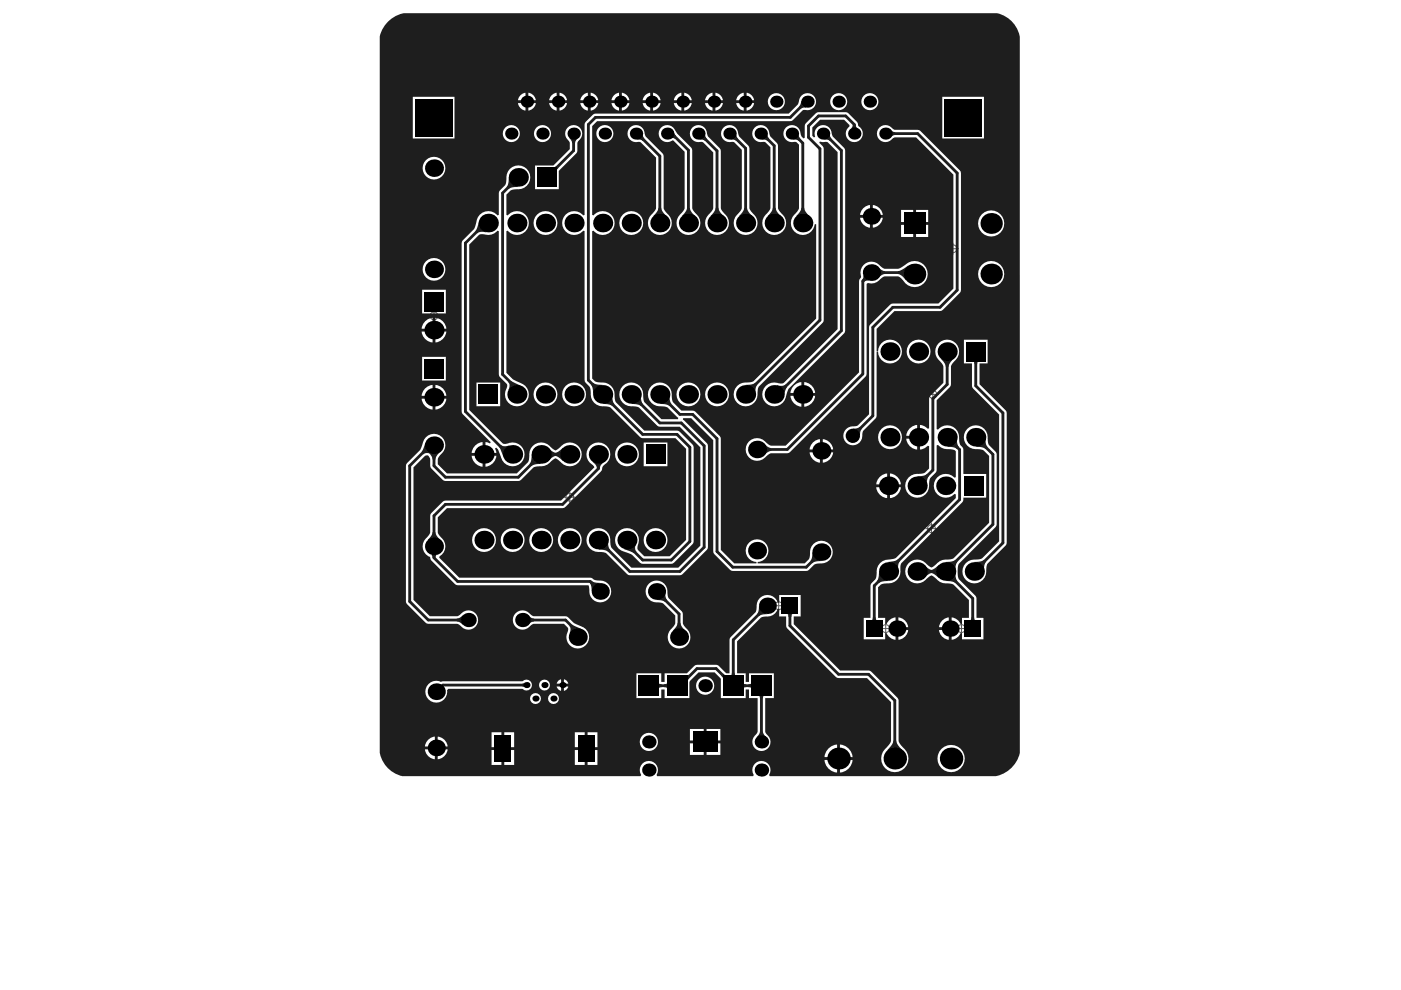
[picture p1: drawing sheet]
<svg xmlns="http://www.w3.org/2000/svg" width="297mm" height="210mm" viewBox="0 0 297 210" stroke-linecap="round" stroke-linejoin="round" font-family="sans-serif">
<g fill="none" stroke="#5a5a5a" stroke-width=".21">
<path d="M90.8 46.4h2.4M92 45.2v2.4M200.8 52.7h2.4M202 51.5v2.4M90.8 67h2.4M92 65.8v2.4M135.7 65.5h2.4M136.9 64.3v2.3M196.6 83.6h2.4M197.8 82.4v2.4M90.8 105.1h2.4M92 103.9v2.4"/>
<path d="M119.6 105.4h2.4M120.8 104.2v2.4M159.3 106h2.4M160.5 104.8v2.4M173 106.3h2.3M174.1 105.1v2.4M196.3 112.1h2.4M197.5 110.9v2.4M103.9 131.5h2.3M105 130.3v2.4M132 135.1h2.4M133.2 133.9v2.4"/>
<path d="M163.9 128.4h2.4M165.1 127.2v2.4M186.6 133.3h2.4M187.8 132.1v2.4M202.7 133.3h2.3M203.8 132.1v2.4"/>
<circle cx="92" cy="46.4" r=".83"/>
<circle cx="202" cy="52.7" r=".83"/>
<circle cx="92" cy="67" r=".83"/>
<circle cx="136.9" cy="65.5" r=".83"/>
<circle cx="197.8" cy="83.6" r=".83"/>
<circle cx="92" cy="105.1" r=".83"/>
<circle cx="120.8" cy="105.4" r=".83"/>
<circle cx="160.5" cy="106" r=".83"/>
<circle cx="174.1" cy="106.3" r=".83"/>
<circle cx="197.5" cy="112.1" r=".83"/>
<circle cx="105" cy="131.5" r=".83"/>
<circle cx="133.2" cy="135.1" r=".83"/>
<circle cx="165.1" cy="128.4" r=".83"/>
<circle cx="187.8" cy="133.3" r=".83"/>
<circle cx="203.8" cy="133.3" r=".83"/>
</g>
<g fill="#1e1e1e">
<path d="M90.7 95.8h2.7l-.8 .9-.3 .7h-.6l-.2-.7z"/>
<path d="M96.9 131.2l.6-.2 .7-.6v2.1l-.7-.5-.6-.2z"/>
<path d="M101.5 46.9l1.6 2.4-.5-.1a1.65 1.65 0 0 0-1.5 .3l-.3-.5 .4-.7z"/>
<path d="M106.2 94.3a1.73 1.73 0 0 0 1.8 .1l-1.2 2.6-.9-2.1z"/>
<path d="M107.9 37.6l2 2h-.3a2.51 2.51 0 0 0-1.8 .5l-.4-.4a2.73 2.73 0 0 0 .5-2.1z"/>
<path d="M110.8 144.9l.4-.1v.9l-.4-.1z"/>
<path d="M111.9 130.4l.7 .6 .6 .2v.6l-.6 .2-.7 .5z"/>
<path d="M116.2 94.9l.2 .2a2.51 2.51 0 0 0 1.6 .9v.6a2.74 2.74 0 0 0-1.8 1.2z"/>
<path d="M117.6 96a2.74 2.74 0 0 0 1.8-1.1v2.9l-.3-.3a2.51 2.51 0 0 0-1.5-.9z"/>
<path d="M120.7 29.3h1.8l-.4 .5-.2 .6h-.6l-.1-.6z"/>
<path d="M125 123.6l.4-.4 .7 .3 1.1 .1-1.8 1.8-.1-1.1z"/>
<path d="M125.3 81.6l.4-.5a2.74 2.74 0 0 0 2.1 .5l-2.1 2v-.3a2.5 2.5 0 0 0-.4-1.7z"/>
<path d="M136.1 28.1l.5 1.3-.3 .5-.5-.3h-.7z"/>
<path d="M140.8 145.1l.5-.1 .1-.2v1.2l-.1-.2-.5-.1z"/>
<path d="M139.7 144.8l.2 .2 .4 .1v.6l-.4 .1-.2 .2z"/>
<path d="M139.2 127.2l1.8-1.8 .1 1.2 .4 .6-.5 .5-.7-.4z"/>
<path d="M142.6 27.7l.1 .2a1.5 1.5 0 0 1 .5 1.6l-.5-.2-.5 .1z"/>
<path d="M145.7 143.2l.4-.2v.9l-.4 .8z"/>
<path d="M157.6 144.8l.2 .2 .4 .1v.6l-.4 .1-.2 .2z"/>
<path d="M155.2 142.6h.6v.5l.3 .2h-1.2l.2-.2z"/>
<path d="M156 28.1l.5 1.3-.4 .5-.5-.3h-.7z"/>
<path d="M161.1 155.1h.6l.2 .5 .5 .7h-2l.6-.7z"/>
<path d="M160.8 147.5h1.2l-.2 .2-.1 .4h-.6v-.4z"/>
<path d="M158.7 145.1l.4-.1 .2-.2v1.2l-.2-.2-.4-.1z"/>
<path d="M160.9 128.4l1.8 1.8-1.1 .1-.7 .4-.4-.5 .3-.6z"/>
<path d="M162.6 28.1l.5 1.3-.4 .5-.5-.3h-.7z"/>
<path d="M164.7 81.7h.2a1.78 1.78 0 0 0 1.7-.2l.3 .5-.8 2.1z"/>
<path d="M169.2 28.1l.5 1.3-.4 .5-.5-.3h-.7z"/>
<path d="M169.9 21.3l1.1 1.5h-.7l-.5 .3-.4-.5z"/>
<path d="M175.8 28.1l.5 1.3-.4 .5-.5-.3h-.7z"/>
<path d="M180.8 26.4h.6l.1 .5 .3 .3h-1.4l.3-.3z"/>
<path d="M185.1 130.9h.6v.4l.3 .2h-1.2l.2-.2z"/>
<path d="M183 58.3l1.3 1.2h-.6l-.5 .3-.5-.4 .3-.5z"/>
<path d="M189.4 157h.6a3.3 3.3 0 0 0 1.4 2.1h-3.4l1.1-1.2z"/>
<path d="M188.3 119.1l1.3-.1 .7-.4 .5 .4-.1 .1a2.86 2.86 0 0 0-.3 1.9z"/>
<path d="M188.7 27.4l.6 .5 .5 .1v.6l-.5 .2-.6 .4z"/>
<path d="M194.5 101h.3a2.51 2.51 0 0 0 1.7-.5l.4 .4a2.73 2.73 0 0 0-.4 2.1z"/>
<path d="M197.3 120.9a2.74 2.74 0 0 0 1.8-1.2v2.9l-.2-.2a2.51 2.51 0 0 0-1.6-.9z"/>
<path d="M205.9 130.9h.6l.1 .4 .2 .2h-1.2l.3-.2z"/>
<path d="M91.7 112.8h.6l.3 .8 .8 .9h-2.7l.8-.9z"/>
<path d="M91.4 117.7h1.2l-.2 .2-.1 .4h-.6l-.1-.4z"/>
<path d="M112.7 96.4l2 2h-.3a2.51 2.51 0 0 0-1.7 .4l-.4-.4a2.73 2.73 0 0 0 .4-2z"/>
<path d="M117.1 35.6h.3l.6-.4 .4 .4-.4 .5v.3z"/>
<path d="M120.7 132.7l.6-.3 1.9 .9-2.5 1a1.44 1.44 0 0 0 0-1.6z"/>
<path d="M125.7 98h2.3l-.6 .6-.2 .8h-.6l-.3-.8z"/>
<path d="M139.9 85.6l2-2v.3a2.5 2.5 0 0 0 .5 1.8l-.4 .4a2.74 2.74 0 0 0-2.1-.5z"/>
<path d="M145.7 44.1h.6a2.73 2.73 0 0 0 1.1 1.7h-2.9l.3-.2a2.5 2.5 0 0 0 .9-1.5z"/>
<path d="M151.7 44.1h.6a2.73 2.73 0 0 0 1.1 1.7h-2.8l.2-.2a2.5 2.5 0 0 0 .9-1.5z"/>
<path d="M169.9 44.1h.6a2.73 2.73 0 0 0 1.1 1.7h-2.8l.2-.2a2.5 2.5 0 0 0 .9-1.5z"/>
<path d="M206.9 94.7l2-2v.3a2.5 2.5 0 0 0 .5 1.8l-.5 .4a2.74 2.74 0 0 0-2-.5z"/>
<path d="M107.7 81l.7-.2 2 1-2.6 .9a1.45 1.45 0 0 0-.1-1.7z"/>
<path d="M126.9 116.5l2-2v.3a2.5 2.5 0 0 0 .5 1.8l-.5 .4a2.74 2.74 0 0 0-2-.5z"/>
<path d="M132.3 116.4l2.5-1.2a1.72 1.72 0 0 0 .2 1.8l-.6 .3z"/>
<path d="M152.9 143.2l.4-.4 .6 .5h.3l-.9 .8v-.3z"/>
<path d="M158.1 81.6h.3a2.51 2.51 0 0 0 1.7-.5l.5 .5a2.73 2.73 0 0 0-.5 2z"/>
<path d="M149.4 28.1l.4 1.3-.3 .5-.5-.3h-.7z"/>
<path d="M166.9 130.2h1.2l-.2 .2-.1 .4h-.6l-.1-.4z"/>
<path d="M161.9 94l.9 .7 .7 .3v.6l-.7 .3-.9 .7z"/>
<path d="M195.9 119.7l.2 .3a2.51 2.51 0 0 0 1.6 .9v.6a2.74 2.74 0 0 0-1.8 1.1z"/>
<path d="M180.8 90.9l.9-.1 .6-.3 .4 .4-.3 .6-.1 .9z"/>
<path d="M190.4 57.5a4.2 4.2 0 0 0 2.1-1.2l-.4 3.2a2.66 2.66 0 0 0-1.8-1.4z"/>
<path d="M186.1 56.5l.8 .7 .7 .3v.6l-.7 .2-.8 .8z"/>
<path d="M206.6 119.1h.3a2.51 2.51 0 0 0 1.7-.4l.5 .4a2.73 2.73 0 0 0-.5 2z"/>
<path d="M200.5 119.1h.3a2.51 2.51 0 0 0 1.8-.4l.4 .4a2.73 2.73 0 0 0-.5 2z"/>
<path d="M206.3 76.6h1.2l-.2 .1-.1 .5h-.6l-.1-.5z"/>
<path d="M90.2 93.9l1.2 2.3-.4-.1a1.38 1.38 0 0 0-1.3 .3l-.3-.6z"/>
<path d="M133.9 85.6l2-2v.3a2.5 2.5 0 0 0 .4 1.8l-.4 .4a2.74 2.74 0 0 0-2-.5z"/>
<path d="M127.8 85.6l2-2v.3a2.5 2.5 0 0 0 .5 1.8l-.5 .4a2.74 2.74 0 0 0-2-.5z"/>
<path d="M139.6 44.1h.6a2.73 2.73 0 0 0 1.1 1.7h-2.8l.2-.2a2.5 2.5 0 0 0 .9-1.5z"/>
<path d="M143.7 132.1h.6l.2 .7 .8 .9h-2.7l.8-.9z"/>
<path d="M157.8 44.1h.6a2.73 2.73 0 0 0 1.1 1.7h-2.8l.2-.2a2.5 2.5 0 0 0 .9-1.5z"/>
<path d="M172.2 117.1l1.9 1.9-1.2 .1-.7 .3-.4-.4 .3-.7z"/>
<path d="M163.8 44.1h.6a2.73 2.73 0 0 0 1.2 1.7h-2.9l.2-.2a2.5 2.5 0 0 0 .9-1.5z"/>
<path d="M186.4 121.2l2 2h-.3a2.51 2.51 0 0 0-1.8 .5l-.4-.5a2.73 2.73 0 0 0 .5-2z"/>
<path d="M200.5 123.2l2-2v.3a2.5 2.5 0 0 0 .5 1.7l-.4 .5a2.74 2.74 0 0 0-2.1-.5z"/>
<path d="M200.8 94.7l2-2v.3a2.5 2.5 0 0 0 .5 1.8l-.4 .4a2.74 2.74 0 0 0-2.1-.5z"/>
<path d="M199.4 76h2.8l-.2 .2a2.5 2.5 0 0 0-.9 1.6h-.6a2.73 2.73 0 0 0-1.1-1.8z"/>
<path d="M82.3 4.6a6.4 6.4 0 0 1 3.3-1.8h125.8a6.3 6.3 0 0 1 4.8 5v151.8a6.5 6.5 0 0 1-5.1 5h-47.9l-.1-.3a1.93 1.93 0 0 0-1.7-3 1.93 1.93 0 0 0-1.6 3l-.1 .3h-20.4l-.1-.3a1.93 1.93 0 0 0-1.6-3 1.93 1.93 0 0 0-1.7 3l-.1 .3h-50.5a6.3 6.3 0 0 1-4.8-5v-151.9a6.3 6.3 0 0 1 1.8-3.1zM125.2 19.7v1.6h1.6a1.85 1.85 0 0 0-1.6-1.6zM151.7 19.7v1.6h1.6a1.85 1.85 0 0 0-1.6-1.6zM118.6 19.7v1.6h1.6a1.86 1.86 0 0 0-1.6-1.6zM145.1 19.7v1.6h1.6a1.85 1.85 0 0 0-1.6-1.6zM138.5 19.7v1.6h1.6a1.85 1.85 0 0 0-1.6-1.6zM112 19.7v1.6h1.6a1.85 1.85 0 0 0-1.6-1.6zM131.8 19.7v1.6h1.6a1.85 1.85 0 0 0-1.6-1.6zM158.3 19.7v1.6h1.6a1.86 1.86 0 0 0-1.6-1.6zM156.6 20.2l-.5 1.1h1.6v-1.6zM130.2 20.2l-.5 1.1h1.5v-1.6zM143.4 20.2l-.5 1.1h1.6v-1.6zM136.8 20.2l-.5 1.1h1.6v-1.6zM110.3 20.2l-.5 1.1h1.6v-1.6zM150 20.2l-.5 1.1h1.6v-1.6zM117 20.2l-.6 1.1h1.6v-1.6zM123.6 20.2l-.6 1.1h1.6v-1.6zM182.6 21.6a1.81 1.81 0 0 0 3.6 0 1.81 1.81 0 0 0-3.6 0zM176 21.6a1.81 1.81 0 0 0 3.6 0 1.81 1.81 0 0 0-3.6 0zM124.2 25.8l-.3 .6v19.2l-.3 .1a2.52 2.52 0 0 0-3.6-.2 2.52 2.52 0 0 0 0 3.6 2.52 2.52 0 0 0 3.6-.2l.3 .1v31.6l.3 .6 .8 .8 .2 .8a2.83 2.83 0 0 0 3.4 3.4l.8 .2 6.6 6.4 7.2 .1 2.3 2.3v19.3l-3.5 3.4h-5.4l-1.3-1.3-.1-.7a2.61 2.61 0 0 0-.7-3.3 2.61 2.61 0 0 0-3.4 .1 2.53 2.53 0 0 0 1.2 4.3l1.7 .6 2 1.9h6.3l.6-.2 4.1-4.2 .1-20.3-.3-.5-3-2.9-7.2-.1-6-6-.3-.9a2.83 2.83 0 0 0-3.3-3.3l-.8-.2-.6-.6v-31.3l.3-.1a2.52 2.52 0 0 0 3.6 .2 2.52 2.52 0 0 0 0-3.6 2.52 2.52 0 0 0-3.6 .2l-.3-.1v-18.9l1-1h41l.5-.2 2.3-2.2a1.92 1.92 0 0 0 2.2-.7 1.92 1.92 0 0 0-.1-2.3 1.99 1.99 0 0 0-2.2-.2 1.99 1.99 0 0 0-1 1.8l-2.1 2.2h-40.9l-.6 .2zM162.8 21.6a1.81 1.81 0 0 0 3.6 0 1.81 1.81 0 0 0-3.6 0zM125.2 21.9v1.5a1.85 1.85 0 0 0 1.6-1.5zM156.1 21.9a1.85 1.85 0 0 0 1.6 1.5v-1.5zM151.7 21.9v1.5a1.85 1.85 0 0 0 1.6-1.5zM118.6 21.9v1.5a1.86 1.86 0 0 0 1.6-1.5zM129.7 21.9a1.86 1.86 0 0 0 1.5 1.5v-1.5zM145.1 21.9v1.5a1.86 1.86 0 0 0 1.6-1.5zM138.5 21.9v1.5a1.85 1.85 0 0 0 1.6-1.5zM112 21.9v1.5a1.85 1.85 0 0 0 1.6-1.5zM142.9 21.9a1.85 1.85 0 0 0 1.6 1.5v-1.5zM136.3 21.9a1.85 1.85 0 0 0 1.6 1.5v-1.5zM109.8 21.9a1.85 1.85 0 0 0 1.6 1.5v-1.5zM131.8 21.9v1.5a1.85 1.85 0 0 0 1.6-1.5zM149.5 21.9a1.86 1.86 0 0 0 1.6 1.5v-1.5zM116.4 21.9a1.85 1.85 0 0 0 1.6 1.5v-1.5zM158.3 21.9v1.5a1.86 1.86 0 0 0 1.6-1.5zM123 21.9a1.86 1.86 0 0 0 1.6 1.5v-1.5zM199.8 20.5v8.9h8.8v-8.9zM87.5 20.5v8.9h8.9v-8.9zM166.6 27a1.93 1.93 0 0 0-.1 2.4 1.93 1.93 0 0 0 2.2 .7l.7 .6v13.4l-.4 .8a2.68 2.68 0 0 0-1.3 2.6 2.68 2.68 0 0 0 1.9 2.2 2.5 2.5 0 0 0 3.1-2.1l.3-.1v20l-13.2 13.3-.9 .3a2.68 2.68 0 0 0-2.7 .9 2.68 2.68 0 0 0-.3 2.9 2.54 2.54 0 0 0 3 1.1 2.54 2.54 0 0 0 1.7-2.7l.3-1.3 13.7-13.8v-36.7l-.2-.5-.7-.7 .2-.3 1.4 .1 2.3 2.1v37.6l-11.4 11.4-.7 .1a2.61 2.61 0 0 0-3.3 .8 2.61 2.61 0 0 0 .2 3.3 2.6 2.6 0 0 0 2.7 .5 2.6 2.6 0 0 0 1.7-2.3l.4-1.2 11.8-11.7 .2-.6v-38.2l-.2-.6-2.4-2.3-.2-.4a1.86 1.86 0 0 0-1.9-2 1.86 1.86 0 0 0-1.7 2.2v.2l-.2 .1-.4-.3v-1.8l1.7-1.6h5.1l1.1 1.1v.3a1.81 1.81 0 0 0-.2 2.8 1.81 1.81 0 0 0 2.7-.3 1.81 1.81 0 0 0-.6-2.6l-.3-.9-2.1-2h-6.1l-.5 .2-2.3 2.4-.1 2.8-.2 .2-.6-.8a1.93 1.93 0 0 0-1.1-1.8 1.93 1.93 0 0 0-2.1 .2zM126.4 28.3a1.85 1.85 0 0 0 3.7 0 1.85 1.85 0 0 0-3.7 0zM113.2 28.3a1.81 1.81 0 0 0 3.6 0 1.81 1.81 0 0 0-3.6 0zM106.6 28.3a1.81 1.81 0 0 0 3.6 0 1.81 1.81 0 0 0-3.6 0zM89.6 35.7a2.41 2.41 0 0 0 4.8 0 2.41 2.41 0 0 0-4.8 0zM120.3 27a2.05 2.05 0 0 0 .4 3l.1 .3v1.3l-3.5 3.5h-3.9v5h5.1v-3.8l3.9-4v-2l.2-.3a1.86 1.86 0 0 0 .5-2.7 1.86 1.86 0 0 0-2.8-.3zM108.1 35.8a4.3 4.3 0 0 0-.8 2.8l-.2 .7-1.3 1.3v5l-.3 .1a2.53 2.53 0 0 0-2.8-.8 2.53 2.53 0 0 0-1.7 2.2l-.5 1.5-2.4 2.4-.2 .5v35.8l.2 .5 5.9 6-.1 .2-1-.3v2.3h2.3l-.2-.9 .2-.2 .4 .5 .6 1.4a2.56 2.56 0 0 0 3.2 2 2.56 2.56 0 0 0 1.6-3.5 2.56 2.56 0 0 0-3.6-1.2l-.8-.1-7.1-7.1v-35l2.1-2.1 .9-.1a2.72 2.72 0 0 0 3-.8l.3 .1v30.4l.2 .6 1.4 1.4 .1 .8a2.54 2.54 0 0 0 .7 3.6 2.54 2.54 0 0 0 3.6-1 2.54 2.54 0 0 0-1.2-3.5l-1.9-.9-1.3-1.3v-30.1l.3-.1a2.52 2.52 0 0 0 3.6 .2 2.52 2.52 0 0 0 0-3.6 2.52 2.52 0 0 0-3.6 .2l-.3-.1v-4.3l.8-.9 .9-.2a2.68 2.68 0 0 0 2.7-1 2.68 2.68 0 0 0 .3-2.9 2.54 2.54 0 0 0-4-.5zM185.1 43.5v2.1h2.1a2.35 2.35 0 0 0-2.1-2.1zM183 44.1l-.4 .6-.3 .9h2.2v-2.1l-1 .3zM194.2 44.5v2.6h2.6v-2.6zM191 44.5v2.6h2.6v-2.6zM185.1 46.2v2.1a2.35 2.35 0 0 0 2.1-2.1zM182.3 46.2a2.35 2.35 0 0 0 2.2 2.1v-2.1zM160 27a1.93 1.93 0 0 0-.1 2.4 1.93 1.93 0 0 0 2.2 .7l1.2 1.1v12.9l-.4 .8a2.68 2.68 0 0 0-1.2 2.6 2.68 2.68 0 0 0 1.8 2.2 2.54 2.54 0 0 0 2.9-1.3 2.54 2.54 0 0 0-.7-3.1l-.8-1.2v-13.2l-.2-.6-1.3-1.3-.2-.4a1.93 1.93 0 0 0-1.1-1.8 1.93 1.93 0 0 0-2.1 .2zM153.4 27a1.93 1.93 0 0 0-.1 2.4 1.93 1.93 0 0 0 2.2 .7l1.8 1.7v12.3l-.4 .8a2.68 2.68 0 0 0-1.3 2.6 2.68 2.68 0 0 0 1.8 2.2 2.54 2.54 0 0 0 3-1.3 2.54 2.54 0 0 0-.7-3.1l-.8-1.2v-12.7l-.2-.5-1.9-1.9-.2-.4a1.93 1.93 0 0 0-1.1-1.8 1.93 1.93 0 0 0-2.1 .2zM146.8 27a1.93 1.93 0 0 0-.1 2.4 1.93 1.93 0 0 0 2.2 .7l2.3 2.2v11.8l-.4 .8a2.68 2.68 0 0 0-1.3 2.6 2.68 2.68 0 0 0 1.9 2.2 2.54 2.54 0 0 0 2.9-1.3 2.54 2.54 0 0 0-.7-3.1l-.8-1.2v-12.4l-2.6-2.7-.2-.4a1.93 1.93 0 0 0-1.1-1.8 1.93 1.93 0 0 0-2.1 .2zM140.2 27a1.88 1.88 0 0 0 0 2.5 1.88 1.88 0 0 0 2.5 .3l2.5 2.4v11.9l-.5 .8a2.68 2.68 0 0 0-1.2 2.6 2.68 2.68 0 0 0 1.8 2.2 2.54 2.54 0 0 0 2.9-1.3 2.54 2.54 0 0 0-.7-3.1l-.7-1.2-.1-12.6-3.2-3.2a2.81 2.81 0 0 0-2-1.8l-.9 .3zM133.6 27a1.93 1.93 0 0 0-.1 2.4 1.93 1.93 0 0 0 2.2 .7l3.4 3.3v10.7l-.4 .8a2.68 2.68 0 0 0-1.3 2.6 2.68 2.68 0 0 0 1.8 2.2 2.54 2.54 0 0 0 3-1.3 2.54 2.54 0 0 0-.7-3.1l-.8-1.2-.1-11.3-3.7-3.8-.1-.4a1.94 1.94 0 0 0-1.1-1.8 1.94 1.94 0 0 0-2.1 .2zM131.3 47.3a2.55 2.55 0 0 0 5.1 0 2.55 2.55 0 0 0-5.1 0zM113.1 47.3a2.55 2.55 0 0 0 5.1 0 2.55 2.55 0 0 0-5.1 0zM207.4 47.4a2.77 2.77 0 0 0 5.5 0 2.77 2.77 0 0 0-5.5 0zM194.2 47.7v2.5h2.6v-2.5zM191 47.7v2.5h2.6v-2.5zM183.1 56.2a3.3 3.3 0 0 0-.5 2.5l-.5 .9v19.4l-15.5 15.5h-3.1l-.7-.4a2.55 2.55 0 0 0-2.5-1.2 2.55 2.55 0 0 0-2.1 1.8 2.42 2.42 0 0 0 1.2 2.8 2.42 2.42 0 0 0 3-.7l1.1-.7h3.4l.6-.2 16.2-16.3v-19.4l.3-.2a2.86 2.86 0 0 0 3-1.2l.6-.2h2.8a3.2 3.2 0 0 1 1.6 1.5 2.78 2.78 0 0 0 3.9 0 2.78 2.78 0 0 0 0-4 2.78 2.78 0 0 0-4 0l-1.5 .9h-2.8l-.4-.2a5 5 0 0 0-2.4-1.3l-.6 .1zM89.6 57.1a2.41 2.41 0 0 0 4.8 0 2.41 2.41 0 0 0-4.8 0zM207.4 58.1a2.77 2.77 0 0 0 5.5 0 2.77 2.77 0 0 0-5.5 0zM89.5 61.4v5.1h5v-5.1zM92.3 67.4v2.3h2.3a2.56 2.56 0 0 0-2.3-2.3zM90.1 68.1l-.4 .6-.3 1h2.3v-2.3l-1 .3zM92.3 70.3v2.3a2.56 2.56 0 0 0 2.3-2.3zM89.4 70.3a2.56 2.56 0 0 0 2.3 2.3v-2.3zM192.2 74.5a2.55 2.55 0 0 0 5.1 0 2.55 2.55 0 0 0-5.1 0zM186.5 27a1.86 1.86 0 0 0 .2 2.8 1.86 1.86 0 0 0 2.7-.5l.3-.2h4.5l7.9 7.9v24.2l-3.1 3.2h-10l-4.5 4.4-.2 .6v18.4l-2.4 2.4-.4 .1a2.14 2.14 0 0 0-2.3 1 2.14 2.14 0 0 0 .2 2.5 2.08 2.08 0 0 0 2.4 .3 2.08 2.08 0 0 0 1.1-2.2l.1-.6 2.6-2.6 .3-.5v-13.6h.3a2.54 2.54 0 0 0 3.6 2.2 2.54 2.54 0 0 0 .5-4.2 2.54 2.54 0 0 0-4.1 1.3v.6h-.3v-4.8l3.7-3.7 10-.1 3.9-3.8 .2-.6v-25.1l-8.8-8.8-5.2-.1-.3-.1a2.04 2.04 0 0 0-2.9-.4zM89.5 75.7v5h5v-5zM170.5 81v2.3h2.3a2.56 2.56 0 0 0-2.3-2.3zM168.3 81.7l-.4 .6-.3 1h2.3v-2.3l-1 .3zM92.3 81.6v2.3h2.3a2.56 2.56 0 0 0-2.3-2.3zM90.1 82.4l-.4 .5-.3 1h2.3v-2.3l-1 .3zM101 81.1v5h5v-5zM149.5 83.6a2.55 2.55 0 0 0 5.1 0 2.55 2.55 0 0 0-5.1 0zM143.4 83.6a2.55 2.55 0 0 0 5.1 0 2.55 2.55 0 0 0-5.1 0zM119.2 83.6a2.53 2.53 0 0 0 5 0 2.53 2.53 0 0 0-5 0zM113.1 83.6a2.55 2.55 0 0 0 5.1 0 2.55 2.55 0 0 0-5.1 0zM170.5 83.9v2.3a2.56 2.56 0 0 0 2.3-2.3zM167.6 83.9a2.56 2.56 0 0 0 2.3 2.3v-2.3zM92.3 84.5v2.3a2.56 2.56 0 0 0 2.3-2.3zM89.4 84.5a2.56 2.56 0 0 0 2.3 2.3v-2.3zM132 81.8a2.54 2.54 0 0 0-.4 2.9 2.54 2.54 0 0 0 2.5 1.4l1.4 .3 4.1 4 4.5 .1 4.4 4.4v20.8l-4.7 4.7h-9.9l-4.2-4.2-.3-.9a2.68 2.68 0 0 0-.9-2.7 2.68 2.68 0 0 0-2.9-.3 2.54 2.54 0 0 0-1.1 3 2.54 2.54 0 0 0 2.7 1.7l1.3 .3 4.7 4.6 10.9 .1 .6-.3 5.2-5.1 .2-.6v-21.5l-.2-.5-5.1-5v-.3h1.7l4.7 4.6v23.6l.3 .6 3.3 3.3 .6 .3h15.5l.6-.3 1.2-1.1 .7-.2a2.55 2.55 0 0 0 2.6-.9 2.55 2.55 0 0 0 .2-2.7 2.42 2.42 0 0 0-2.8-1.1 2.42 2.42 0 0 0-1.7 2.5l-.2 1.2-.9 1h-10v-.3a2.41 2.41 0 0 0 2-3.7 2.41 2.41 0 0 0-4.2 0 2.41 2.41 0 0 0 2 3.7v.3h-4.7l-2.9-2.9v-23.9l-5.4-5.4-.5-.2h-2.4l-1.8-1.8-.2-.9a2.68 2.68 0 0 0-1-2.7 2.68 2.68 0 0 0-2.9-.3 2.54 2.54 0 0 0-1.1 3 2.54 2.54 0 0 0 2.7 1.7l1.4 .3 2.2 2.2-.1 .3h-3.5l-3.6-3.6-.2-.9a2.68 2.68 0 0 0-1-2.7 2.68 2.68 0 0 0-2.8-.3zM199 72.7a2.74 2.74 0 0 0 .6 4.2l.4 .8v3.5l-3 3v6.6l-.3 .1a2.41 2.41 0 0 0-1.6-.8v5.2a2.41 2.41 0 0 0 1.6-.8l.3 .1v4.7l-.9 .9-.8 .2a2.68 2.68 0 0 0-2.8 1 2.68 2.68 0 0 0-.2 2.9 2.54 2.54 0 0 0 3 1.1 2.54 2.54 0 0 0 1.7-2.7l.2-1.3 1.3-1.4 .1-5.6 .3-.1a4 4 0 0 0 2.9 1l.8 .4v5.5l-.2 .1a2.53 2.53 0 0 0-3.7-.1 2.53 2.53 0 0 0 0 3.6 2.53 2.53 0 0 0 3.7-.1l.2 .1v.8l-12.6 12.7-1.5 .3a2.57 2.57 0 0 0-2.6 2.9l-.3 1.3-.8 .8-.2 .6v6.8h-1.5v4.5h4.6v-1.2l.3-.1a2.26 2.26 0 0 0 1.9 1.5v-4.8a2.26 2.26 0 0 0-1.9 1.4h-.3v-1.3h-1.5v-6.5l.6-.6 .8-.2a2.81 2.81 0 0 0 3.3-3.5l.2-.8 12.9-12.9 .2-.3 .1-.7h4.8v-5h-4.8v-5.2l-.1-.3-.6-.7-.2-.8a2.68 2.68 0 0 0-1-2.7 2.68 2.68 0 0 0-2.8-.3l-.7 .6-.3-.1v-6.1l3-3.1v-4.1l.5-.8a2.68 2.68 0 0 0 1.2-2.6 2.68 2.68 0 0 0-1.8-2.2 2.54 2.54 0 0 0-2.5 .6zM192.9 90.8l-.4 .6-.4 1h2.4v-2.3l-1.1 .3zM186.2 92.7a2.53 2.53 0 0 0 5 0 2.53 2.53 0 0 0-5 0zM174.5 93.1v2.2h2.1a2.44 2.44 0 0 0-2.1-2.2zM172.4 93.8l-.4 .5-.3 1h2.1v-2.2l-.9 .3zM192.1 93a2.56 2.56 0 0 0 2.4 2.3v-2.3zM100.7 94.5l-.4 .5-.3 1h2.3v-2.3l-1 .3zM171.7 95.9a2.44 2.44 0 0 0 2.1 2.2v-2.2zM174.5 95.9v2.2a2.44 2.44 0 0 0 2.1-2.2zM136.5 93.8v5h5v-5zM130.4 96.3a2.55 2.55 0 0 0 5.1 0 2.55 2.55 0 0 0-5.1 0zM90.3 92.7l-.4 .5-.8 2.2-2.8 2.8-.2 .6v28.7l.2 .6 4.2 4.1 6.4 .1 .3 .1a4.4 4.4 0 0 0 2.1 1.1 2.08 2.08 0 0 0 1.7-3.1 2.08 2.08 0 0 0-3.5 0l-.6 .3h-5.8l-3.4-3.5v-28.1l2.5-2.5a.68 .68 0 0 1 .7 0 .68 .68 0 0 1 .3 .7v1.5l.2 .5 2.5 2.5 .5 .2h15.5l.6-.2 2.6-2.7 .6-.2a3.8 3.8 0 0 0 3.6-1.5 .66 .66 0 0 1 1.1 .2 2.68 2.68 0 0 0 2.6 1.2 2.68 2.68 0 0 0 2.3-1.8 2.54 2.54 0 0 0-1.4-2.9 2.54 2.54 0 0 0-3.1 .7l-.4 .3a.73 .73 0 0 1-1.3 0 2.68 2.68 0 0 0-2.6-1.2 2.68 2.68 0 0 0-2.2 1.8l-.3 2.2-2.4 2.5h-14.8l-2-2v-1l.4-.8a2.54 2.54 0 0 0 1.2-2.4 2.54 2.54 0 0 0-1.8-2.1 2.42 2.42 0 0 0-2.3 .6zM102.9 96.6v2.4a2.56 2.56 0 0 0 2.3-2.4zM100 96.6a2.56 2.56 0 0 0 2.3 2.4v-2.4zM188.7 100.4v2.3h2.3a2.56 2.56 0 0 0-2.3-2.3zM186.5 101.1l-.4 .6-.3 1h2.3v-2.3l-1 .3zM188.7 103.3v2.3a2.56 2.56 0 0 0 2.3-2.3zM185.8 103.3a2.56 2.56 0 0 0 2.3 2.3v-2.3zM136.5 114.5a2.53 2.53 0 0 0 5 0 2.53 2.53 0 0 0-5 0zM118.3 114.5a2.53 2.53 0 0 0 5 0 2.53 2.53 0 0 0-5 0zM112.2 114.5a2.55 2.55 0 0 0 5.1 0 2.55 2.55 0 0 0-5.1 0zM106.1 114.5a2.55 2.55 0 0 0 5.1 0 2.55 2.55 0 0 0-5.1 0zM100.1 114.5a2.55 2.55 0 0 0 5.1 0 2.55 2.55 0 0 0-5.1 0zM204.4 72v5.1h1.7v5l5.7 5.8v26.9l-3.6 3.6-.8 .2a2.68 2.68 0 0 0-2.7 1 2.68 2.68 0 0 0-.3 2.8 2.54 2.54 0 0 0 3 1.2 2.54 2.54 0 0 0 1.7-2.7l.3-1.4 3.8-3.8 .2-.6v-27.5l-.2-.6-5.5-5.5v-4.4h1.7v-5.1zM205.1 90.9a2.54 2.54 0 0 0-.5 2.9 2.54 2.54 0 0 0 2.6 1.4l1.3 .3 1.2 1.2v14.1l-7.5 7.6-.7 .2a3.8 3.8 0 0 0-3.5 1.5 .66 .66 0 0 1-1.2-.2 2.68 2.68 0 0 0-2.6-1.2 2.68 2.68 0 0 0-2.2 1.8 2.54 2.54 0 0 0 1.3 2.9 2.54 2.54 0 0 0 3.2-.7l.3-.3a.73 .73 0 0 1 1.3 0 3.6 3.6 0 0 0 3.4 1.3l.7 .3 3.2 3.2v3.8h-1.4v1.3h-.3a2.26 2.26 0 0 0-1.9-1.4v4.8a2.26 2.26 0 0 0 1.9-1.5l.3 .1v1.2h4.5v-4.5h-1.5v-4.4l-3.7-3.8-.2-.6-.1-1.3 .3-1.4 8-8v-15.2l-.2-.5-1.4-1.4-.3-.9a2.68 2.68 0 0 0-.9-2.7 2.68 2.68 0 0 0-2.9-.3zM91.4 108.8l-.2 .6v3.5l-.4 .7a2.56 2.56 0 0 0-1.2 2.4 2.56 2.56 0 0 0 1.6 2.2l.2 .6 5.1 5.1 .5 .2h27.8l.1 .3a5 5 0 0 0 .7 2.6 2.32 2.32 0 0 0 3.9-.8 2.32 2.32 0 0 0-2.5-3.1l-.9-.1-1-.5h-27.7l-4.3-4.3 .1-.2a2.56 2.56 0 0 0 0-4.4l-.4-.7v-3.2l2-2h24.8l7.8-7.8 .6-1.2a2.57 2.57 0 0 0 .9-3.9 2.57 2.57 0 0 0-4 0 2.57 2.57 0 0 0 .9 3.9l.2 .4-7 7h-24.6l-.5 .3zM190.5 130.9v2.1h2a2.32 2.32 0 0 0-2-2.1zM199.8 131.6l-.4 .5-.3 .9h2.1v-2.1l-.9 .3zM199.1 133.6a2.32 2.32 0 0 0 2.1 2.1v-2.1zM190.5 133.6v2.1a2.32 2.32 0 0 0 2-2.1zM137.6 123.8a2.41 2.41 0 0 0-.4 2.8 2.41 2.41 0 0 0 2.7 1.1l.7 .3 2.6 2.5v1.6l-.4 .7a2.54 2.54 0 0 0-1.2 2.5 2.54 2.54 0 0 0 1.7 2.1 2.42 2.42 0 0 0 2.8-1.2 2.42 2.42 0 0 0-.6-3l-.7-1-.1-2.3-2.9-3.1-.2-.4a5 5 0 0 0-.8-2.6 2.32 2.32 0 0 0-3.2 0zM109.3 130a2.09 2.09 0 0 0 .3 3.1 2.09 2.09 0 0 0 3-.6l.6-.2h6.4l.8 .8v.5a2.45 2.45 0 0 0 1 3.6 2.45 2.45 0 0 0 3.4-1.5 2.39 2.39 0 0 0-1.4-2.8l-1.7-.8-1.5-1.4h-7l-.4-.2a4.4 4.4 0 0 0-2-1.1l-.6 .1zM90.9 145a2.32 2.32 0 0 0 .8 3.9 2.32 2.32 0 0 0 3.1-2.5l.2-.3h15.8a1.16 1.16 0 0 0 1.6 0 1.16 1.16 0 0 0 0-1.7 1.16 1.16 0 0 0-1.6 0h-16.9l-.4 .2a2.27 2.27 0 0 0-2.6 .4zM119.6 144v.9h.9a1.14 1.14 0 0 0-.9-.9zM118.3 144.3l-.3 .6h1v-.9zM114.3 145.3a1.16 1.16 0 0 0 2.3 0 1.16 1.16 0 0 0-2.3 0zM119.6 145.6v.9a1.14 1.14 0 0 0 .9-.9zM118 145.6a1.14 1.14 0 0 0 1 .9v-.9zM147.6 145.4a1.93 1.93 0 0 0 3.8 0 1.93 1.93 0 0 0-3.8 0zM116.2 148.1a1.16 1.16 0 0 0 2.3 0 1.16 1.16 0 0 0-2.3 0zM112.4 148.1a1.16 1.16 0 0 0 2.3 0 1.16 1.16 0 0 0-2.3 0zM149.8 154.6v2.4h2.9v-2.4zM146.3 154.6v2.4h2.9v-2.4zM92.8 156.2v2.1h2.1a2.35 2.35 0 0 0-2.1-2.1zM90.8 156.9l-.4 .5-.3 .9h2.1v-2.1l-.9 .3zM106.9 155.3v3.1h2.1v-3.1zM104.2 155.3v3.1h2.1v-3.1zM124.6 155.3v3.1h2.1v-3.1zM121.9 155.3v3.1h2.1v-3.1zM135.6 157.3a1.95 1.95 0 0 0 3.9 0 1.95 1.95 0 0 0-3.9 0zM149.8 157.6v2.5h2.9v-2.5zM146.3 157.6v2.5h2.9v-2.5zM178.1 157.9v2.6h2.7a2.91 2.91 0 0 0-2.7-2.6zM175.7 158.7l-.5 .6-.4 1.2h2.7v-2.6l-1.2 .3zM92.8 158.9v2.1a2.35 2.35 0 0 0 2.1-2.1zM90.1 158.9a2.35 2.35 0 0 0 2.1 2.1v-2.1zM124.6 159v3.2h2.1v-3.2zM121.9 159v3.2h2.1v-3.2zM106.9 159v3.2h2.1v-3.2zM104.2 159v3.2h2.1v-3.2zM198.8 160.8a2.89 2.89 0 0 0 5.7 0 2.89 2.89 0 0 0-5.7 0zM134.9 142.8v5.2h5.3v-1.8h.7v1.8h5.3v-3.4l1.9-2h3.4l1.2 1.2 .1 4.2h5.3v-1.8h.7v1.8h1.8v7.1l-.1 .4a2 2 0 0 0-.8 2.7 2 2 0 0 0 2.7 .8 2.22 2.22 0 0 0-.1-3.6l-.1-7.4h1.9v-5.2h-5.3v1.8h-.7v-1.8h-1.8v-6.8l5-5 .4-.2a5 5 0 0 0 2.6-.7l.6-1.1 .3 .1v1.6h1.5v2l.2 .5 10.3 10.3 .6 .3h6l5.1 5.1v8.2l-.2 .6-.8 .8a2.9 2.9 0 0 0-.3 4.3 2.9 2.9 0 0 0 4.3 0 2.9 2.9 0 0 0-.4-4.3l-1-1.4v-8.6l-.2-.5-5.8-5.8h-6.4l-9.8-9.9v-1.6h1.5v-4.5h-4.6v1.6h-.3a2.3 2.3 0 0 0-2.6-1.6 2.3 2.3 0 0 0-1.9 2.5l-.2 1.1-5.5 5.6v7.4h-.7l-1.9-1.8h-4.3l-.6 .2-1.6 1.6h-4.7v1.8h-.7v-1.8zM178.1 161.1v2.7a2.91 2.91 0 0 0 2.7-2.7zM174.8 161.1a2.91 2.91 0 0 0 2.7 2.7v-2.7z"/>
</g>
<g fill="none" stroke="#1e1e1e" stroke-width=".6">
<path d="M109.9 37.6l-3.3 3.3v38.5l3 3v1.2M121.6 28v4l-5.6 5.6M134.8 28l5.1 5.1v14.2M141.4 28h.7l3.9 3.8v15.5M148.1 28l3.9 4v15.3M154.7 28l3.4 3.4v15.9M161.3 28l2.8 2.9v16.4M167.9 28l2.3 2.3v17M171.2 21.3l-3.6 3.6h-41.3l-1.6 1.5v54.2l11.6 11.5h7.2l2.8 2.7v20l-4 3.9h-6l-3.4-3.3v-.9M174.5 28l3.9 3.9v38.2l-13.5 13.5h-.8M181.1 28.3v-1.9l-1.8-1.8h-5.8l-2.1 2.1v2.4l2.4 2.4v36.4l-15.7 15.7M187.7 28.3h6.9l8.3 8.4v24.8l-3.6 3.7h-10l-4.2 4.2v18.8l-4.3 4.2"/>
<path d="M103.5 47.3h-.6l-4.2 4.2v35.8l9.1 9h.9M193.9 58.1l-.3-.3h-8.8l-1.9 1.8v19.7l-16 16h-6.4M200.8 74.5v7l-3 3v15.2l-3.3 3.3M206.9 74.5v7.3l5.7 5.8v27.5l-6 6.1M120.8 96.3h-6.1l-4.8 4.9h-15.5l-2.4-2.4v-4.4h-.8l-4.3 4.4v28.7l3.9 4h8.5M126.9 96.3v3.1l-7.6 7.5h-24.9l-2.4 2.5v8.9l5 5h28.1l2.2 2.1M134.4 83.6h-.6l6.1 6.1h4.5l4.9 4.8v21.5l-5.2 5.2h-10.6l-6.6-6.7M139.9 83.8v-.2l4.2 4.3h2.8l5.1 5.1v23.9l3.4 3.4h15.5l3.2-3.2M200.8 92.7l2.7 2.6v10.6l-15.1 15.1v.2l-3 3v9.1M206.9 92.7l3.6 3.6v14.9l-10 10M110.8 131.5h9.1l2.6 2.6v1M139.2 125.4l4.8 4.8v4.9"/>
<path d="M162.7 128.4l-7.2 7.3v9.7M167.5 128.4v4.3l10.3 10.3h6.3l5.6 5.5v12.3M194.5 121.2h6M200.5 121.2l5.7 5.7v6.4M111.6 145.3h-17.7l-1.4 1.4M137.6 145.4h6.5l3.7-3.6h4l3.7 3.6M155.5 145.4h5.9v11.9"/>
</g>
<g fill="#000">
<circle cx="92" cy="35.7" r="1.88"/>
<circle cx="108.4" cy="28.3" r="1.29"/>
<circle cx="109.9" cy="37.6" r="2"/>
<circle cx="111.7" cy="21.6" r="1.29"/>
<circle cx="115" cy="28.3" r="1.29"/>
<circle cx="118.3" cy="21.6" r="1.29"/>
<circle cx="121.6" cy="28.3" r="1.29"/>
<circle cx="124.9" cy="21.6" r="1.29"/>
<circle cx="128.2" cy="28.3" r="1.29"/>
<circle cx="131.5" cy="21.6" r="1.29"/>
<circle cx="134.9" cy="28.3" r="1.29"/>
<circle cx="138.2" cy="21.6" r="1.29"/>
<circle cx="141.5" cy="28.3" r="1.29"/>
<circle cx="144.8" cy="21.6" r="1.29"/>
<circle cx="148.1" cy="28.3" r="1.29"/>
<circle cx="151.4" cy="21.6" r="1.29"/>
<circle cx="154.7" cy="28.3" r="1.29"/>
<circle cx="158" cy="21.6" r="1.29"/>
<circle cx="161.3" cy="28.3" r="1.29"/>
<circle cx="164.6" cy="21.6" r="1.29"/>
<circle cx="167.9" cy="28.3" r="1.29"/>
<circle cx="171.2" cy="21.6" r="1.29"/>
<circle cx="174.5" cy="28.3" r="1.29"/>
<circle cx="177.8" cy="21.6" r="1.29"/>
<circle cx="181.1" cy="28.3" r="1.29"/>
<circle cx="184.4" cy="21.6" r="1.29"/>
<circle cx="187.7" cy="28.3" r="1.29"/>
<circle cx="92" cy="57.1" r="1.88"/>
<circle cx="103.5" cy="47.3" r="2"/>
<circle cx="109.6" cy="47.3" r="2"/>
<circle cx="115.7" cy="47.3" r="2"/>
<circle cx="121.7" cy="47.3" r="2"/>
<circle cx="127.8" cy="47.3" r="2"/>
<circle cx="133.8" cy="47.3" r="2"/>
<circle cx="139.9" cy="47.3" r="2"/>
<circle cx="146" cy="47.3" r="2"/>
<circle cx="152" cy="47.3" r="2"/>
<circle cx="158.1" cy="47.3" r="2"/>
<circle cx="164.1" cy="47.3" r="2"/>
<circle cx="170.2" cy="47.3" r="2"/>
<circle cx="184.8" cy="45.9" r="1.79"/>
<circle cx="184.8" cy="57.8" r="1.79"/>
<circle cx="193.9" cy="58.1" r="2.24"/>
<circle cx="210.1" cy="58.1" r="2.24"/>
<circle cx="210.1" cy="47.4" r="2.24"/>
<circle cx="92" cy="70" r="2"/>
<circle cx="188.7" cy="74.5" r="2"/>
<circle cx="194.8" cy="74.5" r="2"/>
<circle cx="200.8" cy="74.5" r="2"/>
<circle cx="92" cy="94.4" r="1.88"/>
<circle cx="92" cy="84.2" r="2"/>
<circle cx="102.6" cy="96.3" r="2"/>
<circle cx="108.7" cy="96.3" r="2"/>
<circle cx="109.6" cy="83.6" r="2"/>
<circle cx="114.7" cy="96.3" r="2"/>
<circle cx="115.7" cy="83.6" r="2"/>
<circle cx="120.8" cy="96.3" r="2"/>
<circle cx="121.7" cy="83.6" r="2"/>
<circle cx="126.9" cy="96.3" r="2"/>
<circle cx="127.8" cy="83.6" r="2"/>
<circle cx="132.9" cy="96.3" r="2"/>
<circle cx="133.8" cy="83.6" r="2"/>
<circle cx="139.9" cy="83.6" r="2"/>
<circle cx="146" cy="83.6" r="2"/>
<circle cx="152" cy="83.6" r="2"/>
<circle cx="158.1" cy="83.6" r="2"/>
<circle cx="160.5" cy="95.3" r="1.88"/>
<circle cx="164.1" cy="83.6" r="2"/>
<circle cx="170.2" cy="83.6" r="2"/>
<circle cx="174.1" cy="95.6" r="1.88"/>
<circle cx="180.8" cy="92.4" r="1.52"/>
<circle cx="188.7" cy="92.7" r="2"/>
<circle cx="194.8" cy="92.7" r="2"/>
<circle cx="200.8" cy="92.7" r="2"/>
<circle cx="206.9" cy="92.7" r="2"/>
<circle cx="92" cy="115.8" r="1.88"/>
<circle cx="102.6" cy="114.5" r="2"/>
<circle cx="108.7" cy="114.5" r="2"/>
<circle cx="114.7" cy="114.5" r="2"/>
<circle cx="120.8" cy="114.5" r="2"/>
<circle cx="126.9" cy="114.5" r="2"/>
<circle cx="132.9" cy="114.5" r="2"/>
<circle cx="139" cy="114.5" r="2"/>
<circle cx="160.5" cy="116.8" r="1.88"/>
<circle cx="174.1" cy="117.1" r="1.88"/>
<circle cx="188.4" cy="103" r="2"/>
<circle cx="194.5" cy="103" r="2"/>
<circle cx="200.5" cy="103" r="2"/>
<circle cx="99.3" cy="131.5" r="1.53"/>
<circle cx="110.8" cy="131.5" r="1.53"/>
<circle cx="122.5" cy="135.1" r="1.88"/>
<circle cx="127.3" cy="125.4" r="1.79"/>
<circle cx="139.2" cy="125.4" r="1.79"/>
<circle cx="144" cy="135.1" r="1.88"/>
<circle cx="162.7" cy="128.4" r="1.76"/>
<circle cx="188.4" cy="121.2" r="2"/>
<circle cx="190.2" cy="133.3" r="1.76"/>
<circle cx="194.5" cy="121.2" r="2"/>
<circle cx="200.5" cy="121.2" r="2"/>
<circle cx="201.5" cy="133.3" r="1.76"/>
<circle cx="206.6" cy="121.2" r="2"/>
<circle cx="92.5" cy="146.7" r="1.79"/>
<circle cx="92.5" cy="158.6" r="1.79"/>
<circle cx="111.6" cy="145.3" r=".65"/>
<circle cx="113.5" cy="148.1" r=".65"/>
<circle cx="115.4" cy="145.3" r=".65"/>
<circle cx="117.4" cy="148.1" r=".65"/>
<circle cx="119.3" cy="145.3" r=".65"/>
<circle cx="137.6" cy="157.3" r="1.41"/>
<circle cx="149.5" cy="145.4" r="1.41"/>
<circle cx="161.4" cy="157.3" r="1.41"/>
<circle cx="137.6" cy="163.3" r="1.41"/>
<circle cx="161.4" cy="163.3" r="1.41"/>
<circle cx="177.8" cy="160.8" r="2.35"/>
<circle cx="189.7" cy="160.8" r="2.35"/>
<circle cx="201.6" cy="160.8" r="2.35"/>
</g>
<g fill="#000">
<path d="M88 21h7.9v7.9h-7.9z" fill-rule="evenodd"/>
<path d="M113.9 35.6h4.1v4h-4.1z" fill-rule="evenodd"/>
<path d="M200.3 21h7.8v7.9h-7.8z" fill-rule="evenodd"/>
<path d="M191.6 45.1h4.6v4.5h-4.6z" fill-rule="evenodd"/>
<path d="M90 61.9h4v4.1h-4z" fill-rule="evenodd"/>
<path d="M90 76.1h4v4.1h-4z" fill-rule="evenodd"/>
<path d="M204.9 72.5h4v4.1h-4z" fill-rule="evenodd"/>
<path d="M101.5 81.6h4.1v4h-4.1z" fill-rule="evenodd"/>
<path d="M137 94.3h4v4.1h-4z" fill-rule="evenodd"/>
<path d="M204.5 101h4.1v4h-4.1z" fill-rule="evenodd"/>
<path d="M165.7 126.6h3.6v3.6h-3.6z" fill-rule="evenodd"/>
<path d="M183.6 131.5h3.6v3.6h-3.6z" fill-rule="evenodd"/>
<path d="M204.4 131.5h3.6v3.6h-3.6z" fill-rule="evenodd"/>
<path d="M135.4 143.2h4.3v4.3h-4.3z" fill-rule="evenodd"/>
<path d="M141.4 143.2h4.3v4.3h-4.3z" fill-rule="evenodd"/>
<path d="M146.9 155.2h5.2v4.3h-5.2z" fill-rule="evenodd"/>
<path d="M153.3 143.2h4.3v4.3h-4.3z" fill-rule="evenodd"/>
<path d="M159.3 143.2h4.3v4.3h-4.3z" fill-rule="evenodd"/>
<path d="M104.8 155.9h3.6v5.7h-3.6z" fill-rule="evenodd"/>
<path d="M122.5 155.9h3.6v5.7h-3.6z" fill-rule="evenodd"/>
</g>
</svg>
